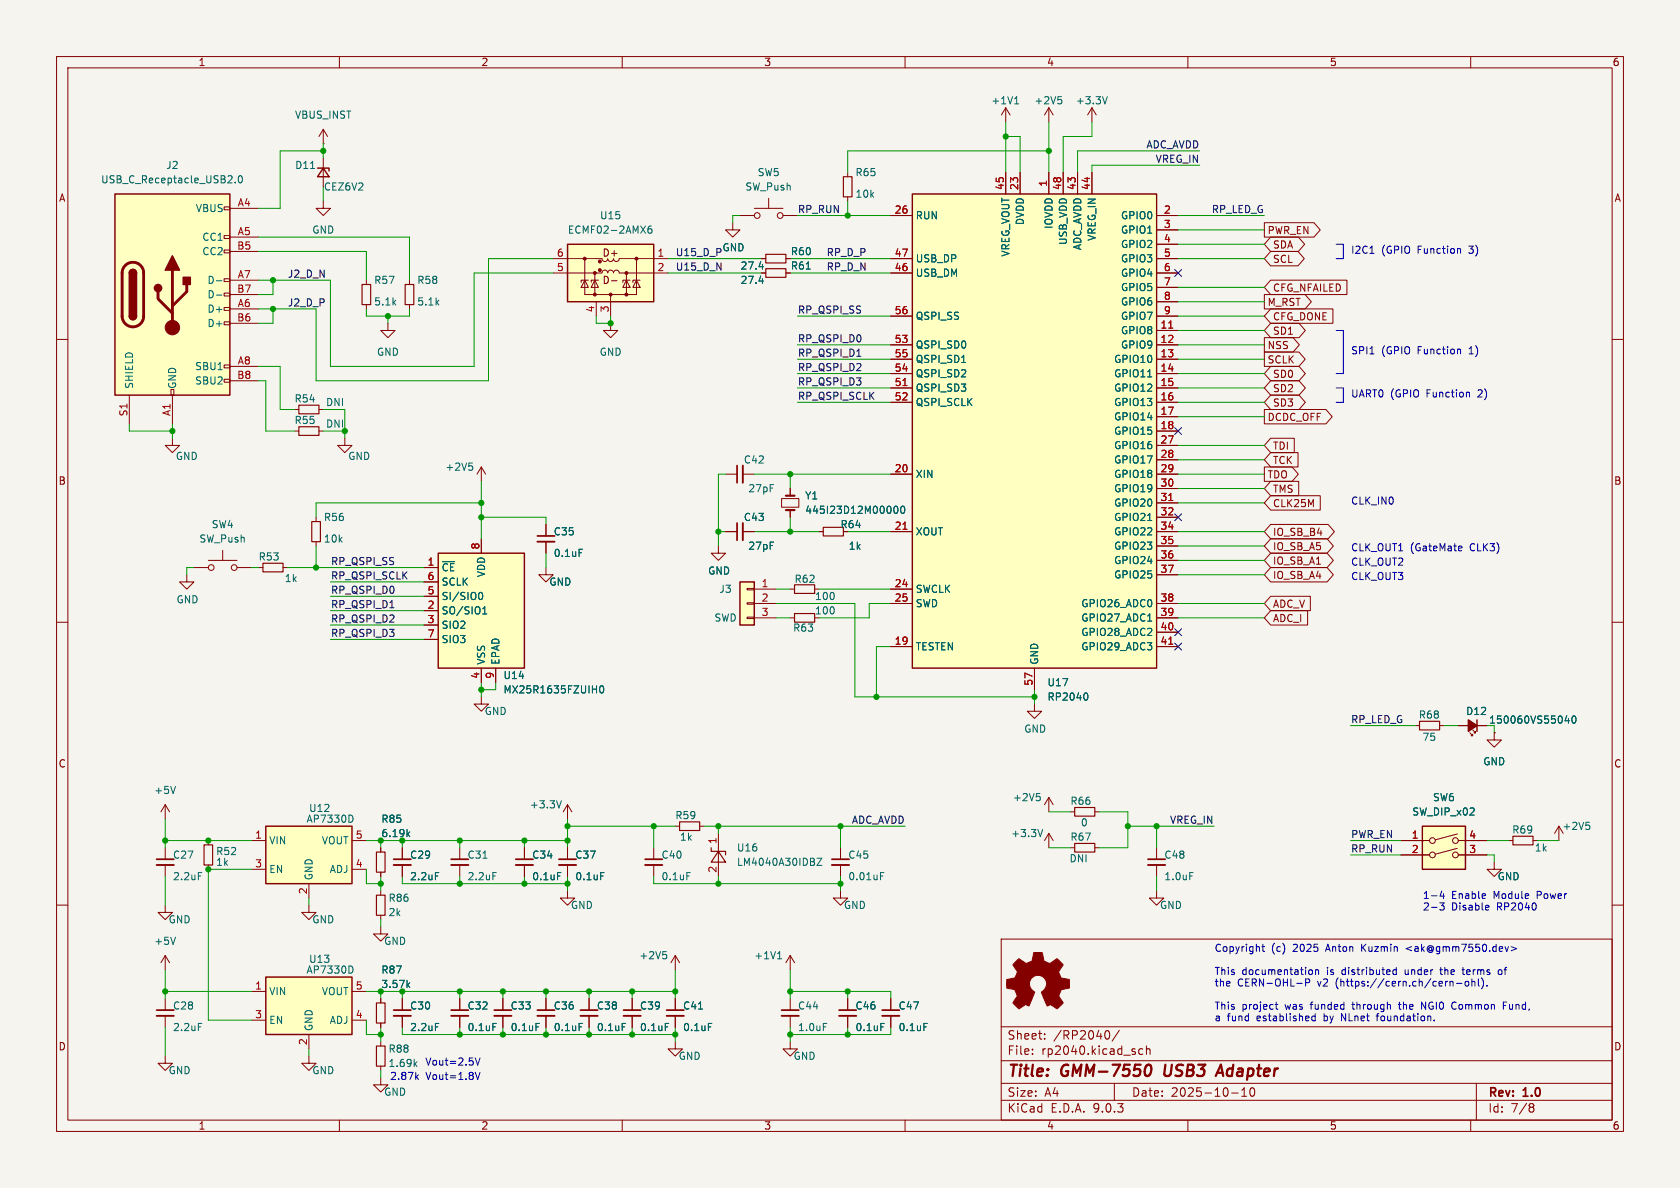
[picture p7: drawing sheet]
<svg xmlns="http://www.w3.org/2000/svg" width="297mm" height="210mm" viewBox="0 0 297 210" stroke-linecap="round" stroke-linejoin="round" font-family="sans-serif">
<defs><g id="words">
<g font-size="2.8" fill="#840000">
<text x="178" y="190.9">Title:</text>
<text x="187.7" y="190.9">GMM-7550</text>
<text x="206.6" y="190.9">USB3</text>
<text x="216.9" y="190.9">Adapter</text>
</g>
<g font-size="2.1" fill="#840000">
<text x="178" y="184">Sheet:</text>
<text x="186.2" y="184">/RP2040/</text>
<text x="178" y="186.7">File:</text>
<text x="184.1" y="186.7">rp2040.kicad_sch</text>
<text x="178" y="196.9">KiCad</text>
<text x="178" y="194.1">Size:</text>
<text x="184.7" y="194.1">A4</text>
<text x="185.7" y="196.9">E.D.A.</text>
<text x="193.3" y="196.9">9.0.3</text>
<text x="200" y="194.1">Date:</text>
<text x="207" y="194.1">2025-10-10</text>
<text x="263" y="194.3">Rev:</text>
<text x="263" y="196.9">Id:</text>
<text x="267.1" y="196.9">7/8</text>
<text x="269.4" y="194.3">1.0</text>
</g>
<g font-size="1.8" fill="#840000">
<text x="35" y="11.9">1</text>
<text x="85" y="11.9">2</text>
<text x="135" y="11.9">3</text>
<text x="185" y="11.9">4</text>
<text x="235" y="11.9">5</text>
<text x="285" y="11.9">6</text>
<text x="10.3" y="35.9">A</text>
<text x="285.3" y="35.9">A</text>
<text x="224" y="41.6">PWR_EN</text>
<text x="106.4" y="45.6">D+</text>
<text x="224.9" y="44.1">SDA</text>
<text x="224.9" y="46.7">SCL</text>
<text x="106.4" y="50.4">D-</text>
<text x="224.9" y="51.8">CFG_NFAILED</text>
<text x="224" y="54.3">M_RST</text>
<text x="224.9" y="56.8">CFG_DONE</text>
<text x="224.9" y="59.4">SD1</text>
<text x="224" y="64.5">SCLK</text>
<text x="224" y="61.9">NSS</text>
<text x="224.9" y="69.5">SD2</text>
<text x="224.9" y="67">SD0</text>
<text x="224" y="74.6">DCDC_OFF</text>
<text x="224.9" y="72.1">SD3</text>
<text x="224.9" y="82.2">TCK</text>
<text x="224.9" y="79.7">TDI</text>
<text x="10.3" y="85.9">B</text>
<text x="224" y="84.8">TDO</text>
<text x="224.9" y="89.9">CLK25M</text>
<text x="224.9" y="87.3">TMS</text>
<text x="285.3" y="85.9">B</text>
<text x="148.5" y="93.6">R64</text>
<text x="224.9" y="94.9">IO_SB_B4</text>
<text x="224.9" y="100">IO_SB_A1</text>
<text x="224.9" y="97.5">IO_SB_A5</text>
<text x="224.9" y="102.6">IO_SB_A4</text>
<text x="224.9" y="107.6">ADC_V</text>
<text x="224.9" y="110.2">ADC_I</text>
<text x="10.3" y="135.9">C</text>
<text x="285.3" y="135.9">C</text>
<text x="10.3" y="185.9">D</text>
<text x="285.3" y="185.9">D</text>
<text x="35" y="199.9">1</text>
<text x="85" y="199.9">2</text>
<text x="135" y="199.9">3</text>
<text x="185" y="199.9">4</text>
<text x="235" y="199.9">5</text>
<text x="285" y="199.9">6</text>
</g>
<g font-size="1.8" fill="#006464">
<text x="52.1" y="21.2">VBUS_INST</text>
<text x="175.2" y="18.6">+1V1</text>
<text x="182.8" y="18.6">+2V5</text>
<text x="190.1" y="18.6">+3.3V</text>
<text x="17.8" y="32.6">USB_C_Receptacle_USB2.0</text>
<text x="29.3" y="30.1">J2</text>
<text x="52.1" y="30.1">D11</text>
<text x="57.2" y="33.9">CEZ6V2</text>
<text x="131.7" y="33.9">SW_Push</text>
<text x="133.9" y="31.3">SW5</text>
<text x="151.1" y="35.2">10k</text>
<text x="151.1" y="31.3">R65</text>
<text x="34.5" y="37.7">VBUS</text>
<text x="55.1" y="41.5">GND</text>
<text x="100.3" y="41.5">ECMF02-2AMX6</text>
<text x="106" y="39">U15</text>
<text x="161.8" y="39">RUN</text>
<text x="181.2" y="39.9" transform="rotate(-90 181.2 39.9)">DVDD</text>
<text x="186.3" y="40.6" transform="rotate(-90 186.3 40.6)">IOVDD</text>
<text x="198.1" y="39">GPIO0</text>
<text x="198.1" y="41.5">GPIO1</text>
<text x="35.7" y="42.8">CC1</text>
<text x="35.7" y="45.3">CC2</text>
<text x="127.6" y="44.6">GND</text>
<text x="130.8" y="47.9">27.4</text>
<text x="139.7" y="45.3">R60</text>
<text x="139.7" y="47.9">R61</text>
<text x="161.8" y="46.6">USB_DP</text>
<text x="178.7" y="45.5" transform="rotate(-90 178.7 45.5)">VREG_VOUT</text>
<text x="188.8" y="43.4" transform="rotate(-90 188.8 43.4)">USB_VDD</text>
<text x="191.4" y="44.3" transform="rotate(-90 191.4 44.3)">ADC_AVDD</text>
<text x="193.9" y="42.7" transform="rotate(-90 193.9 42.7)">VREG_IN</text>
<text x="198.1" y="44">GPIO2</text>
<text x="198.1" y="46.6">GPIO3</text>
<text x="36.6" y="50.4">D-</text>
<text x="36.6" y="52.9">D-</text>
<text x="66" y="50.4">R57</text>
<text x="73.7" y="50.4">R58</text>
<text x="130.8" y="50.4">27.4</text>
<text x="161.8" y="49.1">USB_DM</text>
<text x="198.1" y="49.1">GPIO4</text>
<text x="198.1" y="51.7">GPIO5</text>
<text x="36.6" y="55.5">D+</text>
<text x="36.6" y="58">D+</text>
<text x="66" y="54.2">5.1k</text>
<text x="73.7" y="54.2">5.1k</text>
<text x="161.8" y="56.7">QSPI_SS</text>
<text x="198.1" y="54.2">GPIO6</text>
<text x="198.1" y="56.7">GPIO7</text>
<text x="198.1" y="59.3">GPIO8</text>
<text x="34.4" y="65.6">SBU1</text>
<text x="66.5" y="63.1">GND</text>
<text x="105.9" y="63.1">GND</text>
<text x="161.8" y="61.8">QSPI_SD0</text>
<text x="161.8" y="64.4">QSPI_SD1</text>
<text x="196.9" y="64.4">GPIO10</text>
<text x="198.1" y="61.8">GPIO9</text>
<text x="23.7" y="68.8" transform="rotate(-90 23.7 68.8)">SHIELD</text>
<text x="31.3" y="68.8" transform="rotate(-90 31.3 68.8)">GND</text>
<text x="34.4" y="68.2">SBU2</text>
<text x="52" y="71.3">R54</text>
<text x="57.5" y="72">DNI</text>
<text x="161.8" y="66.9">QSPI_SD2</text>
<text x="161.8" y="69.4">QSPI_SD3</text>
<text x="161.8" y="72">QSPI_SCLK</text>
<text x="196.9" y="66.9">GPIO11</text>
<text x="196.9" y="69.4">GPIO12</text>
<text x="196.9" y="72">GPIO13</text>
<text x="52" y="75.2">R55</text>
<text x="57.5" y="75.8">DNI</text>
<text x="196.9" y="74.5">GPIO14</text>
<text x="196.9" y="77.1">GPIO15</text>
<text x="31" y="81.5">GND</text>
<text x="61.5" y="81.5">GND</text>
<text x="78.6" y="83.4">+2V5</text>
<text x="131.4" y="82.1">C42</text>
<text x="196.9" y="79.6">GPIO16</text>
<text x="196.9" y="82.1">GPIO17</text>
<text x="132.2" y="87.2">27pF</text>
<text x="142.2" y="88.5">Y1</text>
<text x="161.8" y="84.7">XIN</text>
<text x="196.9" y="84.7">GPIO18</text>
<text x="196.9" y="87.2">GPIO19</text>
<text x="196.9" y="89.8">GPIO20</text>
<text x="37.3" y="93.6">SW4</text>
<text x="57.2" y="92.3">R56</text>
<text x="97.8" y="94.8">C35</text>
<text x="131.4" y="92.3">C43</text>
<text x="142.2" y="91">445I23D12M00000</text>
<text x="161.8" y="94.8">XOUT</text>
<text x="196.9" y="92.3">GPIO21</text>
<text x="196.9" y="94.8">GPIO22</text>
<text x="35.2" y="96.1">SW_Push</text>
<text x="45.6" y="99.3">R53</text>
<text x="57.2" y="96.1">10k</text>
<text x="78" y="101.2">~{CE}</text>
<text x="97.8" y="98.7">0.1uF</text>
<text x="125.1" y="101.8">GND</text>
<text x="132.2" y="97.4">27pF</text>
<text x="149.9" y="97.4">1k</text>
<text x="196.9" y="97.4">GPIO23</text>
<text x="196.9" y="99.9">GPIO24</text>
<text x="31.1" y="106.9">GND</text>
<text x="50.3" y="103.1">1k</text>
<text x="78" y="103.7">SCLK</text>
<text x="78" y="106.3">SI/SIO0</text>
<text x="86" y="102.1" transform="rotate(-90 86 102.1)">VDD</text>
<text x="97" y="103.7">GND</text>
<text x="127.1" y="105">J3</text>
<text x="140.4" y="103.2">R62</text>
<text x="144" y="106.3">100</text>
<text x="161.8" y="105">SWCLK</text>
<text x="161.8" y="107.5">SWD</text>
<text x="191.1" y="107.5">GPIO26_ADC0</text>
<text x="196.9" y="102.5">GPIO25</text>
<text x="78" y="108.8">SO/SIO1</text>
<text x="78" y="111.4">SIO2</text>
<text x="78" y="113.9">SIO3</text>
<text x="126.2" y="110.1">SWD</text>
<text x="140.1" y="111.9">R63</text>
<text x="144" y="108.8">100</text>
<text x="191.1" y="110.1">GPIO27_ADC1</text>
<text x="191.1" y="112.6">GPIO28_ADC2</text>
<text x="86" y="117.6" transform="rotate(-90 86 117.6)">VSS</text>
<text x="88.5" y="117.6" transform="rotate(-90 88.5 117.6)">EPAD</text>
<text x="161.8" y="115.2">TESTEN</text>
<text x="183.7" y="117.6" transform="rotate(-90 183.7 117.6)">GND</text>
<text x="191.1" y="115.2">GPIO29_ADC3</text>
<text x="88.9" y="120.2">U14</text>
<text x="88.9" y="122.8">MX25R1635FZUIH0</text>
<text x="185.1" y="121.5">U17</text>
<text x="185.1" y="124.1">RP2040</text>
<text x="85.6" y="126.6">GND</text>
<text x="181" y="129.7">GND</text>
<text x="250.7" y="127.2">R68</text>
<text x="251.4" y="131.2">75</text>
<text x="259.1" y="126.6">D12</text>
<text x="263.2" y="128.1">150060VS55040</text>
<text x="262.1" y="135.5">GND</text>
<text x="27.2" y="140.6">+5V</text>
<text x="54.5" y="143.7">U12</text>
<text x="93.6" y="143.1">+3.3V</text>
<text x="179" y="141.8">+2V5</text>
<text x="189.1" y="142.5">R66</text>
<text x="253.2" y="141.8">SW6</text>
<text x="47.5" y="149.5">VIN</text>
<text x="54.1" y="145.6">AP7330D</text>
<text x="56.8" y="149.5">VOUT</text>
<text x="67.3" y="145.6">R85</text>
<text x="67.3" y="148.2">6.19k</text>
<text x="119.3" y="145">R59</text>
<text x="120.1" y="148.8">1k</text>
<text x="178.7" y="148.2">+3.3V</text>
<text x="189.1" y="148.8">R67</text>
<text x="191" y="146.3">0</text>
<text x="249.6" y="144.4">SW_DIP_x02</text>
<text x="267.2" y="147.5">R69</text>
<text x="276.1" y="146.9">+2V5</text>
<text x="30.5" y="152">C27</text>
<text x="30.5" y="155.8">2.2uF</text>
<text x="38.1" y="151.4">R52</text>
<text x="38.1" y="153.3">1k</text>
<text x="47.5" y="154.5">EN</text>
<text x="55.5" y="155.7" transform="rotate(-90 55.5 155.7)">GND</text>
<text x="58.2" y="154.5">ADJ</text>
<text x="72.4" y="152">C29</text>
<text x="72.4" y="155.8">2.2uF</text>
<text x="82.6" y="152">C31</text>
<text x="82.6" y="155.8">2.2uF</text>
<text x="94" y="152">C34</text>
<text x="94" y="155.8">0.1uF</text>
<text x="101.6" y="152">C37</text>
<text x="101.6" y="155.8">0.1uF</text>
<text x="116.8" y="152">C40</text>
<text x="116.8" y="155.8">0.1uF</text>
<text x="130.2" y="150.7">U16</text>
<text x="130.2" y="153.3">LM4040A30IDBZ</text>
<text x="149.9" y="155.8">0.01uF</text>
<text x="149.9" y="152">C45</text>
<text x="189" y="152.6">DNI</text>
<text x="205.7" y="152">C48</text>
<text x="205.7" y="155.8">1.0uF</text>
<text x="264.7" y="155.8">GND</text>
<text x="271.2" y="150.7">1k</text>
<text x="68.6" y="159.6">R86</text>
<text x="100.8" y="160.9">GND</text>
<text x="149.1" y="160.9">GND</text>
<text x="205" y="160.9">GND</text>
<text x="27.2" y="167.2">+5V</text>
<text x="29.7" y="163.4">GND</text>
<text x="55.1" y="163.4">GND</text>
<text x="67.8" y="167.2">GND</text>
<text x="68.6" y="162.2">2k</text>
<text x="54.1" y="172.3">AP7330D</text>
<text x="54.5" y="170.4">U13</text>
<text x="67.3" y="172.3">R87</text>
<text x="112.9" y="169.8">+2V5</text>
<text x="133.2" y="169.8">+1V1</text>
<text x="30.5" y="178.7">C28</text>
<text x="47.5" y="176.1">VIN</text>
<text x="56.8" y="176.1">VOUT</text>
<text x="67.3" y="174.9">3.57k</text>
<text x="72.4" y="178.7">C30</text>
<text x="82.6" y="178.7">C32</text>
<text x="90.2" y="178.7">C33</text>
<text x="97.8" y="178.7">C36</text>
<text x="105.4" y="178.7">C38</text>
<text x="113" y="178.7">C39</text>
<text x="120.7" y="178.7">C41</text>
<text x="141" y="178.7">C44</text>
<text x="151.1" y="178.7">C46</text>
<text x="158.8" y="178.7">C47</text>
<text x="30.5" y="182.5">2.2uF</text>
<text x="47.5" y="181.2">EN</text>
<text x="55.5" y="182.4" transform="rotate(-90 55.5 182.4)">GND</text>
<text x="58.2" y="181.2">ADJ</text>
<text x="72.4" y="182.5">2.2uF</text>
<text x="82.6" y="182.5">0.1uF</text>
<text x="90.2" y="182.5">0.1uF</text>
<text x="97.8" y="182.5">0.1uF</text>
<text x="105.4" y="182.5">0.1uF</text>
<text x="113" y="182.5">0.1uF</text>
<text x="120.7" y="182.5">0.1uF</text>
<text x="141" y="182.5">1.0uF</text>
<text x="151.1" y="182.5">0.1uF</text>
<text x="158.8" y="182.5">0.1uF</text>
<text x="29.7" y="190.1">GND</text>
<text x="55.1" y="190.1">GND</text>
<text x="68.6" y="186.3">R88</text>
<text x="68.6" y="188.8">1.69k</text>
<text x="119.9" y="187.6">GND</text>
<text x="140.2" y="187.6">GND</text>
<text x="67.8" y="193.9">GND</text>
</g>
<g font-size="1.8" fill="#0f0f0f">
<text x="202.6" y="26.3">ADC_AVDD</text>
<text x="204.2" y="28.9">VREG_IN</text>
<text x="141" y="37.8">RP_RUN</text>
<text x="214.1" y="37.8">RP_LED_G</text>
<text x="119.4" y="47.9">U15_D_N</text>
<text x="119.4" y="45.4">U15_D_P</text>
<text x="146" y="47.9">RP_D_N</text>
<text x="146" y="45.4">RP_D_P</text>
<text x="50.8" y="49.2">J2_D_N</text>
<text x="50.8" y="54.3">J2_D_P</text>
<text x="141" y="55.5">RP_QSPI_SS</text>
<text x="141" y="65.7">RP_QSPI_D2</text>
<text x="141" y="63.2">RP_QSPI_D1</text>
<text x="141" y="60.6">RP_QSPI_D0</text>
<text x="141" y="70.8">RP_QSPI_SCLK</text>
<text x="141" y="68.2">RP_QSPI_D3</text>
<text x="58.4" y="100">RP_QSPI_SS</text>
<text x="58.4" y="102.5">RP_QSPI_SCLK</text>
<text x="58.4" y="105.1">RP_QSPI_D0</text>
<text x="58.4" y="107.6">RP_QSPI_D1</text>
<text x="58.4" y="112.7">RP_QSPI_D3</text>
<text x="58.4" y="110.1">RP_QSPI_D2</text>
<text x="238.8" y="127.9">RP_LED_G</text>
<text x="150.5" y="145.7">ADC_AVDD</text>
<text x="206.7" y="145.7">VREG_IN</text>
<text x="238.8" y="148.2">PWR_EN</text>
<text x="238.8" y="150.8">RP_RUN</text>
</g>
<g font-size="1.8" fill="#a90000">
<text x="177.5" y="33.7" transform="rotate(-90 177.5 33.7)">45</text>
<text x="180.1" y="33.7" transform="rotate(-90 180.1 33.7)">23</text>
<text x="185.2" y="33.1" transform="rotate(-90 185.2 33.1)">1</text>
<text x="187.7" y="33.7" transform="rotate(-90 187.7 33.7)">48</text>
<text x="190.2" y="33.7" transform="rotate(-90 190.2 33.7)">43</text>
<text x="192.8" y="33.7" transform="rotate(-90 192.8 33.7)">44</text>
<text x="41.9" y="36.6">A4</text>
<text x="41.9" y="41.7">A5</text>
<text x="158.1" y="37.8">26</text>
<text x="205.7" y="37.8">2</text>
<text x="205.7" y="40.4">3</text>
<text x="41.8" y="44.2">B5</text>
<text x="98.4" y="45.5">6</text>
<text x="116.1" y="45.5">1</text>
<text x="158.1" y="45.5">47</text>
<text x="205.7" y="42.9">4</text>
<text x="205.7" y="45.5">5</text>
<text x="41.8" y="51.8">B7</text>
<text x="41.9" y="49.3">A7</text>
<text x="98.4" y="48">5</text>
<text x="116.1" y="48">2</text>
<text x="158.1" y="48">46</text>
<text x="205.7" y="48">6</text>
<text x="205.7" y="50.5">7</text>
<text x="205.7" y="53.1">8</text>
<text x="41.8" y="56.9">B6</text>
<text x="41.9" y="54.4">A6</text>
<text x="105.2" y="55.3" transform="rotate(-90 105.2 55.3)">4</text>
<text x="107.7" y="55.3" transform="rotate(-90 107.7 55.3)">3</text>
<text x="158.1" y="55.6">56</text>
<text x="205.1" y="58.2">11</text>
<text x="205.7" y="55.6">9</text>
<text x="41.9" y="64.5">A8</text>
<text x="158.1" y="60.7">53</text>
<text x="158.1" y="63.2">55</text>
<text x="158.1" y="65.8">54</text>
<text x="205.1" y="60.7">12</text>
<text x="205.1" y="63.2">13</text>
<text x="205.1" y="65.8">14</text>
<text x="41.8" y="67.1">B8</text>
<text x="158.1" y="68.3">51</text>
<text x="158.1" y="70.9">52</text>
<text x="205.1" y="68.3">15</text>
<text x="205.1" y="70.9">16</text>
<text x="22.6" y="73.7" transform="rotate(-90 22.6 73.7)">S1</text>
<text x="30.2" y="73.6" transform="rotate(-90 30.2 73.6)">A1</text>
<text x="205.1" y="73.4">17</text>
<text x="205.1" y="75.9">18</text>
<text x="158.1" y="83.6">20</text>
<text x="205.1" y="78.5">27</text>
<text x="205.1" y="81">28</text>
<text x="205.1" y="83.6">29</text>
<text x="205.1" y="86.1">30</text>
<text x="205.1" y="88.6">31</text>
<text x="158.1" y="93.7">21</text>
<text x="205.1" y="91.2">32</text>
<text x="205.1" y="93.7">34</text>
<text x="75.5" y="100.1">1</text>
<text x="84.8" y="97.2" transform="rotate(-90 84.8 97.2)">8</text>
<text x="205.1" y="96.3">35</text>
<text x="205.1" y="98.8">36</text>
<text x="205.1" y="101.3">37</text>
<text x="75.5" y="102.6">6</text>
<text x="75.5" y="105.2">5</text>
<text x="75.5" y="107.7">2</text>
<text x="134.5" y="103.9">1</text>
<text x="134.5" y="106.4">2</text>
<text x="158.1" y="103.9">24</text>
<text x="158.1" y="106.4">25</text>
<text x="205.1" y="106.4">38</text>
<text x="75.5" y="110.2">3</text>
<text x="75.5" y="112.8">7</text>
<text x="134.5" y="109">3</text>
<text x="205.1" y="109">39</text>
<text x="205.1" y="111.5">40</text>
<text x="158.1" y="114">19</text>
<text x="205.1" y="114">41</text>
<text x="84.8" y="120.1" transform="rotate(-90 84.8 120.1)">4</text>
<text x="87.4" y="120.1" transform="rotate(-90 87.4 120.1)">9</text>
<text x="182.6" y="121.3" transform="rotate(-90 182.6 121.3)">57</text>
<text x="45" y="148.3">1</text>
<text x="62.8" y="148.3">5</text>
<text x="126.7" y="149.3" transform="rotate(-90 126.7 149.3)">1</text>
<text x="249.5" y="148.3">1</text>
<text x="259.6" y="148.3">4</text>
<text x="45" y="153.4">3</text>
<text x="62.8" y="153.4">4</text>
<text x="126.7" y="154.4" transform="rotate(-90 126.7 154.4)">2</text>
<text x="249.5" y="150.9">2</text>
<text x="259.6" y="150.9">3</text>
<text x="54.4" y="158.2" transform="rotate(-90 54.4 158.2)">2</text>
<text x="45" y="175">1</text>
<text x="62.8" y="175">5</text>
<text x="45" y="180.1">3</text>
<text x="54.4" y="184.9" transform="rotate(-90 54.4 184.9)">2</text>
<text x="62.8" y="180.1">4</text>
</g>
<g font-size="1.8" fill="#0000c2">
<text x="238.8" y="45.1">I2C1</text>
<text x="244.2" y="45.1">(GPIO</text>
<text x="250.7" y="45.1">Function</text>
<text x="260" y="45.1">3)</text>
<text x="238.8" y="62.8">SPI1</text>
<text x="244.2" y="62.8">(GPIO</text>
<text x="250.7" y="62.8">Function</text>
<text x="260" y="62.8">1)</text>
<text x="238.8" y="70.5">UART0</text>
<text x="245.8" y="70.5">(GPIO</text>
<text x="252.3" y="70.5">Function</text>
<text x="261.6" y="70.5">2)</text>
<text x="238.8" y="89.3">CLK_IN0</text>
<text x="238.8" y="97.5">CLK_OUT1</text>
<text x="238.8" y="100.1">CLK_OUT2</text>
<text x="249.3" y="97.5">(GateMate</text>
<text x="260" y="97.5">CLK3)</text>
<text x="238.8" y="102.6">CLK_OUT3</text>
<text x="251.5" y="159">1-4</text>
<text x="251.5" y="161">2-3</text>
<text x="256.6" y="159">Enable</text>
<text x="256.6" y="161">Disable</text>
<text x="264.1" y="159">Module</text>
<text x="264.7" y="161">RP2040</text>
<text x="272" y="159">Power</text>
<text x="214.6" y="168.5">Copyright</text>
<text x="214.6" y="172.6">This</text>
<text x="219.6" y="172.6">documentation</text>
<text x="224.8" y="168.5">(c)</text>
<text x="228.7" y="168.5">2025</text>
<text x="234.7" y="172.6">is</text>
<text x="234.7" y="168.5">Anton</text>
<text x="237.5" y="172.6">distributed</text>
<text x="241.1" y="168.5">Kuzmin</text>
<text x="248.8" y="172.6">under</text>
<text x="249.2" y="168.5">&lt;ak@gmm7550.dev&gt;</text>
<text x="255.3" y="172.6">the</text>
<text x="259.5" y="172.6">terms</text>
<text x="265.9" y="172.6">of</text>
<text x="214.6" y="174.6">the</text>
<text x="214.6" y="178.7">This</text>
<text x="218.8" y="174.6">CERN-OHL-P</text>
<text x="219.6" y="178.7">project</text>
<text x="227.3" y="178.7">was</text>
<text x="232" y="178.7">funded</text>
<text x="233.1" y="174.6">v2</text>
<text x="236.4" y="174.6">(https://cern.ch/cern-ohl).</text>
<text x="239.6" y="178.7">through</text>
<text x="248" y="178.7">the</text>
<text x="252.1" y="178.7">NGI0</text>
<text x="257.7" y="178.7">Common</text>
<text x="267" y="178.7">Fund,</text>
<text x="214.6" y="180.7">a</text>
<text x="216.9" y="180.7">fund</text>
<text x="222.3" y="180.7">established</text>
<text x="234.3" y="180.7">by</text>
<text x="237.6" y="180.7">NLnet</text>
<text x="244.1" y="180.7">foundation.</text>
<text x="68.9" y="191.1">2.87k</text>
<text x="75.1" y="188.6">Vout=2.5V</text>
<text x="75.3" y="191.1">Vout=1.8V</text>
</g>
</g></defs>
<path d="M0 0h297v210h-297z" fill="#f5f4ef" stroke="#f5f4ef" stroke-width=".18"/>
<g fill="none" stroke="#840000" stroke-width=".18">
<path d="M10 10h277v190h-277zM12 12h273v186h-273zM60 10v2M110 10v2M160 10v2M210 10v2M260 10v2M130.8 38.1h2.5M133.3 36.8h5.1M135.9 35.1v1.7M138.4 38.1h2.6M149.9 30.5v.7"/>
<path d="M149.9 34.8v.8M134.6 45.7h.8M134.6 48.3h.8M138.9 45.7h.8M138.9 48.3h.8M10 60h2M285 60h2M138.2 88.1h3v1.6h-3zM139.7 86.4v1.2M139.7 90.2v1.2M144.8 94h.7M10 110h2"/>
<path d="M139.7 109.2h.8M139.7 104.1h.8M144 104.1h.8M285 110h2M67.3 149.9v.7M67.3 154.2v.7M71.1 149.9v2M71.1 152.9v2M81.3 149.9v2M81.3 152.9v2M100.3 157.5v1.3h1.3l-1.3 1.2-1.2-1.2h1.2M100.3 142.2v2.6"/>
<path d="M100.3 149.9v2M100.3 152.9v2M100.3 142.2l-.7 1.3M100.3 142.2l.8 1.3M10 160h2M71.1 176.5v2.1M71.1 179.6v2M81.3 176.5v2.1M81.3 179.6v2M177 166h108v32h-108zM285 160h2M60 198v2"/>
<path d="M67.3 190.5v1.3h1.3l-1.3 1.2-1.3-1.2h1.3M67.3 184.2v.7M67.3 188.5v.7M110 198v2M160 198v2M177 194.5h108M177 191.5h108M177 187.5h108M177 181.5h108M182.5 186.3v.1M182.5 185.5v.1M184.7 183.6v.1"/>
<path d="M184.7 182.8v.1M195.7 182.2a.81 .81 0 0 1 .6 .6 .81 .81 0 0 1-.3 .8l-.3 .1M197 191.5v3M197.9 182.1l-1.3 2M202 185.5l-.4-.1-.3 .3v.4l.2 .2h.5M202.7 185.5l.2-.1 .3 .1 .1 .9M202.7 184.9v1.5M210 198v2M217.7 193.2h1.2M219.5 193.8h.9M219.5 192.7l.5-.4v1.5M221.1 192.4a.81 .81 0 0 0 .4 1.4l.2-.1 .1-.5-.1-.8"/>
<path d="M260 198v2M261 191.5v6.5M270.6 195.1l.4 .1 .2 .2-.3 .3M270.6 195.7h.3M270.9 195.7l.2 .2 .1 .4-.2 .2-.4 .1"/>
<circle cx="133.9" cy="38.1" r=".51"/>
<circle cx="137.9" cy="38.1" r=".51"/>
</g>
<path d="M202.6 188.6l.1-.2a.46 .46 0 0 1 .5-.2 .46 .46 0 0 1 .3 .4 1.15 1.15 0 0 1-.8 1.6l-.1-.1M206 188.2l-.2 1.6 .4 .4M214.9 190.2l.9-2 .5 2M215.2 189.6h.9" fill="none" stroke="#840000" stroke-width=".4"/>
<path d="M69.6 151.9h3M79.8 151.9h3M98.8 151.9h3.1M69.6 178.6h3M79.8 178.6h3" fill="none" stroke="#840000" stroke-width=".3"/>
<path d="M69.6 152.9h3M79.8 152.9h3M98.8 152.9h3.1M69.6 179.6h3M79.8 179.6h3" fill="none" stroke="#840000" stroke-width=".33"/>
<g fill="none" stroke="#006464" stroke-width=".18">
<path d="M134.2 47.1h.8M134.2 49.7h.8M142.5 47.6h.8M158.1 89.6l.2-.1a.68 .68 0 0 1 .5 .6 .68 .68 0 0 1-.5 .6l-.2-.1-.1-.3zM159.3 89.6l.2-.1a.68 .68 0 0 1 .5 .6 .68 .68 0 0 1-.5 .6l-.2-.1-.1-.3zM72.1 147.4l.3 .5M72.4 147.1l-.4 .4M77 154.2h.6M85.4 151.7h.7M87.1 154.2h.6M99.2 141.5l-.4 1.3M106.2 154.2h.6"/>
<path d="M73.3 188.1l.4 .4M73.7 187.7l-.5 .5M77 180.9h.6M87.1 180.9h.6"/>
</g>
<path d="M149.1 31.2h1.5v3.6h-1.5zM135.4 45h3.5v1.5h-3.5zM135.4 47.5h3.5v1.5h-3.5zM145.5 93.2h3.6v1.5h-3.6zM140.5 108.5h3.5v1.5h-3.5zM140.5 103.4h3.5v1.5h-3.5zM66.5 150.6h1.6v3.6h-1.6zM66.5 184.9h1.6v3.6h-1.6z" fill="none" stroke="#840000" stroke-width=".2"/>
<path d="M138.9 90.2h1.6M138.9 87.6h1.6" fill="none" stroke="#840000" stroke-width=".38"/>
<path d="M161.3 34.3h43.2v83.8h-43.2z" fill="#ffffc2"/>
<path d="M161.3 34.3h43.2v83.8h-43.2z" fill="none" stroke="#840000" stroke-width=".25"/>
<g fill="none" stroke="#840000" stroke-width=".18">
<path d="M157.5 38.1h3.8M177.8 30.5v3.8M180.3 30.5v3.8M185.4 30.5v3.8M188 30.5v3.8M190.5 30.5v3.8M193 30.5v3.8M204.5 38.1h3.8M157.5 45.7h3.8M157.5 48.3h3.8M157.5 55.9h3.8M204.5 45.7h3.8"/>
<path d="M204.5 48.3h3.8M204.5 55.9h3.8M204.5 40.6h3.8M204.5 43.2h3.8M204.5 50.8h3.8M204.5 53.3h3.8M204.5 58.4h3.8M157.5 61h3.8M157.5 63.5h3.8M157.5 66h3.8M157.5 68.6h3.8M157.5 71.1h3.8"/>
<path d="M204.5 61h3.8M204.5 63.5h3.8M204.5 66h3.8M204.5 68.6h3.8M204.5 71.1h3.8M204.5 73.7h3.8M204.5 76.2h3.8M204.5 78.7h3.8M157.5 83.8h3.8M157.5 94h3.8M204.5 83.8h3.8M204.5 94h3.8"/>
<path d="M204.5 81.3h3.8M204.5 86.4h3.8M204.5 88.9h3.8M204.5 91.4h3.8M204.5 96.5h3.8M204.5 99.1h3.8M157.5 104.1h3.8M157.5 106.7h3.8M157.5 114.3h3.8M182.9 118.1v3.8M204.5 106.7h3.8M204.5 114.3h3.8"/>
<path d="M204.5 101.6h3.8M204.5 109.2h3.8M204.5 111.8h3.8M29.2 142.2v2.6M29.2 142.2l-.8 1.3M29.2 142.2l.8 1.3M148.6 157.5v1.3h1.3l-1.3 1.2-1.3-1.2h1.3M148.6 149.9v2M148.6 152.9v2M29.2 176.5v2.1M29.2 179.6v2M54.6 160v1.3h1.3l-1.3 1.3-1.3-1.3h1.3"/>
<path d="M139.7 176.5v2.1M139.7 179.6v2M139.7 184.2v1.2h1.3l-1.3 1.3-1.3-1.3h1.3"/>
</g>
<path d="M170 64.1h.7M202.9 66.6h.7M202.9 92h.7M202.9 109.8h.7M31 139l-.4 1.3M192 122.5a.79 .79 0 0 1 0 1.3M155.7 154.9h.4M155.7 154.2h.6M35.1 180.9h.6M145.6 180.9h.6" fill="none" stroke="#006464" stroke-width=".18"/>
<path d="M206.6 58h.7M159.6 68.2h.8M159.6 93.6h.8M206.6 88.5h.7M206.6 113.9h.7" fill="none" stroke="#a90000" stroke-width=".18"/>
<path d="M147.1 151.9h3M27.7 178.6h3M138.2 178.6h3" fill="none" stroke="#840000" stroke-width=".3"/>
<path d="M147.1 152.9h3M27.7 179.6h3M138.2 179.6h3" fill="none" stroke="#840000" stroke-width=".33"/>
<path d="M47 146.1h15.2v10.1h-15.2z" fill="#ffffc2"/>
<path d="M47 146.1h15.2v10.1h-15.2z" fill="none" stroke="#840000" stroke-width=".25"/>
<path d="M177.8 19.1l-.8 1.2M177.8 19.1l.8 1.2M177.8 19.1v2.5M44.4 148.6h2.6M44.4 153.7h2.6M54.6 156.2v2.6M62.2 148.6h2.6M62.2 153.7h2.6M92.7 149.9v2M92.7 152.9v2M29.2 186.7v1.3h1.3l-1.3 1.2-1.3-1.2h1.3" fill="none" stroke="#840000" stroke-width=".18"/>
<path d="M179.4 18.4h.7M179.5 17.4l.2-.3v1.3M62.2 144.2l.2 .4-.2 .7M98.6 154.2h.6" fill="none" stroke="#006464" stroke-width=".18"/>
<path d="M91.2 151.9h3" fill="none" stroke="#840000" stroke-width=".3"/>
<path d="M91.2 152.9h3" fill="none" stroke="#840000" stroke-width=".33"/>
<path d="M47 172.7h15.2v10.2h-15.2z" fill="#ffffc2"/>
<path d="M47 172.7h15.2v10.2h-15.2z" fill="none" stroke="#840000" stroke-width=".25"/>
<g fill="none" stroke="#840000" stroke-width=".18">
<path d="M185.4 19.1l-.7 1.2M185.4 19.1l.8 1.2M185.4 19.1v2.5M193 19.1l-.7 1.2M193 19.1l.8 1.2M193 19.1v2.5M129.5 39.4v1.2h1.3l-1.3 1.3-1.2-1.3h1.2M64.8 49.5v.8M64.8 53.8v.8M68.6 57.2v1.2h1.2l-1.2 1.3-1.3-1.3h1.3M72.4 49.5v.8M72.4 53.8v.8"/>
<path d="M85.1 82.6l-.8 1.2M85.1 82.6l.8 1.2M85.1 82.6v2.5M96.5 92.7v2M96.5 95.8v2M128.3 83.8h2M128.3 94h2M131.3 83.8h2M131.3 94h2M96.5 100.3v1.3h1.3l-1.3 1.3-1.3-1.3h1.3M67.3 157.5v.7M44.4 175.3h2.6"/>
<path d="M62.2 175.3h2.6M67.3 163.8v1.3h1.3l-1.3 1.3-1.3-1.3h1.3M67.3 161.8v.8M67.3 176.5v.8M44.4 180.3h2.6M54.6 186.7v1.3h1.3l-1.3 1.2-1.3-1.2h1.3M54.6 182.9v2.5M62.2 180.3h2.6M67.3 180.8v.8"/>
</g>
<path d="M187.1 17.1h.6M187.5 17.6l.2 .2v.3l-.2 .3M195.8 17.1l-.5 1.3M82.9 81.9h.6M83.3 82.3l.3 .3v.3l-.3 .2M102.4 97.1h.6M62.2 170.8l.2 .5-.2 .7M72.1 174.1l.3 .5M72.4 173.7l-.4 .5" fill="none" stroke="#006464" stroke-width=".18"/>
<path d="M64 50.3h1.5v3.5h-1.5zM71.6 50.3h1.6v3.5h-1.6zM66.5 158.2h1.6v3.6h-1.6zM66.5 177.3h1.6v3.5h-1.6z" fill="none" stroke="#840000" stroke-width=".2"/>
<path d="M95 94.7h3M130.3 82.3v3M130.3 92.5v3" fill="none" stroke="#840000" stroke-width=".3"/>
<path d="M95 95.8h3M131.3 82.3v3M131.3 92.5v3" fill="none" stroke="#840000" stroke-width=".33"/>
<path d="M77.5 97.8h15.2v20.3h-15.2z" fill="#ffffc2"/>
<path d="M77.5 97.8h15.2v20.3h-15.2z" fill="none" stroke="#840000" stroke-width=".25"/>
<g fill="none" stroke="#840000" stroke-width=".18">
<path d="M61 77.5v1.2h1.2l-1.2 1.3-1.3-1.3h1.3M55.9 91.4v.8M55.9 95.8v.7M85.1 95.3v2.5M74.9 100.3h2.6M74.9 102.9h2.6M74.9 105.4h2.6M74.9 108h2.6M74.9 110.5h2.6M74.9 113h2.6M85.1 118.1v2.6M87.6 118.1v2.6"/>
<path d="M85.1 123.2v1.3h1.3l-1.3 1.2-1.3-1.2h1.3"/>
</g>
<path d="M84.7 105l.2-.3a.68 .68 0 0 1 .5 .7 .68 .68 0 0 1-.5 .6l-.2-.3M85.3 108.5h.8M85.3 107.6l.4-.3v1.2M106.2 121.3l.1-.1a.68 .68 0 0 1 .4 .7 .68 .68 0 0 1-.4 .6 .84 .84 0 0 1-.1-1.2z" fill="none" stroke="#006464" stroke-width=".18"/>
<path d="M55.1 92.2h1.5v3.6h-1.5z" fill="none" stroke="#840000" stroke-width=".2"/>
<path d="M20.3 34.3h20.3v35.6h-20.3z" fill="#ffffc2"/>
<g fill="none" stroke="#840000" stroke-width=".18">
<path d="M39.6 36.6h1v.5h-1zM40.6 36.8h5.1M57.1 35.6v1.2h1.3l-1.3 1.3-1.2-1.3h1.2M57.1 25.4h.1M57.1 22.9v2.5M57.1 27.9v5.1M57.1 22.9l-.7 1.2M57.1 22.9l.8 1.2M39.6 41.7h1v.5h-1zM39.6 44.2h1v.5h-1zM39.6 49.3h1v.5h-1zM39.6 51.8h1v.5h-1z"/>
<path d="M39.6 54.4h1v.5h-1zM39.6 56.9h1v.5h-1zM40.6 41.9h5.1M40.6 44.5h5.1M40.6 49.5h5.1M40.6 52.1h5.1M40.6 54.6h5.1M40.6 57.2h5.1M22.9 69.9v5M30.2 68.8h.5v1.1h-.5zM30.5 69.9v5M39.6 64.5h1v.5h-1z"/>
<path d="M39.6 67.1h1v.5h-1zM40.6 64.8h5.1M40.6 67.3h5.1M52.1 76.2h.7M52.1 72.4h.7M56.4 76.2h.7M56.4 72.4h.7M45.7 100.3h.8M50 100.3h.8M250.2 128.3h.8M254.5 128.3h.8M257.8 128.3h5.1"/>
<path d="M259.8 129.5l.5 .5h-.2h.2v-.2M260.3 129l.6 .5h-.3h.3v-.2M264.2 129.5v1.3h1.2l-1.2 1.3-1.3-1.3h1.3M264.2 129.5h.1M264.2 152.4v1.3h1.2l-1.2 1.2-1.3-1.2h1.3M266.7 148.6h.8M271 148.6h.8M274.8 147.3l.8-1.2v2.5M88.9 176.5v2.1M88.9 179.6v2M96.5 176.5v2.1M96.5 179.6v2"/>
<path d="M119.4 184.2v1.2h1.2l-1.2 1.3-1.3-1.3h1.3"/>
</g>
<path d="M20.3 34.3h20.3v35.6h-20.3zM56.1 29.7h2.1v.5M57.1 29.7l1.1 1.5h-2.1zM22.9 48.3a.64 .64 0 0 1 .6-.7 .64 .64 0 0 1 .6 .7M22.9 55.9a.64 .64 0 0 0 .6 .6 .64 .64 0 0 0 .6-.6M261.1 127.3v2" fill="none" stroke="#840000" stroke-width=".25"/>
<path d="M22.1 46.9a1.9 1.9 0 0 1 2.1-.4 1.9 1.9 0 0 1 1.2 1.8v7.6a1.91 1.91 0 0 1-1.9 1.9 1.91 1.91 0 0 1-1.9-1.9v-7.8l.2-.6zM27.9 51.6v1.2l2.6 2.6M30.5 47.8v10.1M33 50.3v1.3l-2.5 2.5" fill="none" stroke="#840000" stroke-width=".51"/>
<g fill="#840000" stroke="#840000" stroke-width=".25">
<path d="M22.9 48.3h1.2v7.6h-1.2z"/>
<path d="M23 47.8a.64 .64 0 0 1 .7-.1 .64 .64 0 0 1 .4 .6h-1.2z"/>
<path d="M22.9 55.9h1.2a.64 .64 0 0 1-.6 .6 .64 .64 0 0 1-.6-.6z"/>
<path d="M30.5 45.2l1.2 2.6h-2.5z"/>
<path d="M32.4 49h1.3v1.3h-1.3z"/>
<path d="M259.6 127.3l1.5 1-1.5 1z"/>
<circle cx="27.9" cy="50.9" r=".63"/>
</g>
<circle cx="30.5" cy="57.9" r="1.27" fill="#840000" stroke="#840000" stroke-width=".18"/>
<path d="M41.6 32.2v.1M42.3 31.1h.1a.68 .68 0 0 1 .5 .6 .68 .68 0 0 1-.5 .6 .84 .84 0 0 1-.1-1.2zM54.9 29.8h.7M38.3 49.6h.9M38.3 52.2h.9M277 126.5l-.3 .9h.8M277.3 127v.8M278 126.7l.2-.1a.68 .68 0 0 1 .4 .6 .68 .68 0 0 1-.4 .6l-.2-.1-.1-.4zM280.4 145.4h.6M280.8 145.8l.3 .3v.3l-.3 .2M94.8 180.9h.6M102.4 180.9h.6" fill="none" stroke="#006464" stroke-width=".18"/>
<path d="M52.8 75.4h3.6v1.6h-3.6zM52.8 71.6h3.6v1.6h-3.6zM46.5 99.6h3.5v1.5h-3.5zM251 127.5h3.5v1.5h-3.5zM267.5 147.8h3.5v1.6h-3.5z" fill="none" stroke="#840000" stroke-width=".2"/>
<path d="M87.4 178.6h3M95 178.6h3" fill="none" stroke="#840000" stroke-width=".3"/>
<path d="M87.4 179.6h3M95 179.6h3" fill="none" stroke="#840000" stroke-width=".33"/>
<path d="M251.5 146.1h7.6v7.6h-7.6z" fill="#ffffc2"/>
<g fill="none" stroke="#840000" stroke-width=".18">
<path d="M30.5 77.5v1.2h1.2l-1.2 1.3-1.3-1.3h1.3M36.8 99.1h5.1M39.4 97.3v1.8M33 101.6v1.3h1.3l-1.3 1.2-1.3-1.2h1.3M34.3 100.3h2.5M41.9 100.3h2.5M247.6 148.6h5.1M247.6 151.1h5.1M257.6 147.4l-3.9 1.1M257.6 150l-3.9 1M257.8 148.6h5.1M257.8 151.1h5.1"/>
<circle cx="37.3" cy="100.3" r=".51"/>
<circle cx="41.4" cy="100.3" r=".51"/>
<circle cx="253.2" cy="148.6" r=".51"/>
<circle cx="253.2" cy="151.1" r=".51"/>
<circle cx="257.3" cy="148.6" r=".51"/>
<circle cx="257.3" cy="151.1" r=".51"/>
</g>
<path d="M251.5 146.1h7.6v7.6h-7.6z" fill="none" stroke="#840000" stroke-width=".25"/>
<path d="M130.8 102.9h2.5v7.6h-2.5z" fill="#ffffc2"/>
<path d="M130.8 102.9h2.5v7.6h-2.5z" fill="none" stroke="#840000" stroke-width=".25"/>
<path d="M107.9 57.2v1.2h1.3l-1.3 1.3-1.2-1.3h1.2M127 96.5v1.3h1.3l-1.3 1.3-1.3-1.3h1.3M132.1 104h1.2v.3h-1.2zM132.1 106.6h1.2v.2h-1.2zM132.1 109.1h1.2v.2h-1.2zM133.3 104.1h3.9M133.3 106.7h3.9M133.3 109.2h3.9" fill="none" stroke="#840000" stroke-width=".18"/>
<path d="M100.3 43.2h15.3v10.1h-15.3z" fill="#ffffc2"/>
<path d="M100.3 43.2h15.3v10.1h-15.3z" fill="none" stroke="#840000" stroke-width=".25"/>
<g fill="none" stroke="#840000" stroke-width=".18">
<path d="M157.5 38.1h3.8M177.8 30.5v3.8M180.3 30.5v3.8M185.4 30.5v3.8M188 30.5v3.8M190.5 30.5v3.8M193 30.5v3.8M204.5 38.1h3.8M223.5 39.4h8.8l1.1 1.2-1.1 1.3h-8.8zM97.8 45.7h8.6M97.8 48.3h8.6M103.4 49.5l.6 1.3h-1.3z"/>
<path d="M103.4 45.7v6.4h9.1v-6.4M104 49.5h-1.3v.4M105.2 49.5l.6 1.3h-1.3zM105.2 48.3v3.8M105.4 53.3v2.6M105.8 49.5h-1.3v.4M106.4 45.8l.2 .3 .3 .1 .4-.1 .1-.3 .2 .2 .2 .2 .4-.1 .3-.3 .2 .3 .3 .1 .4-.1 .1-.3M106.4 48.2l.2-.3 .3-.1 .4 .1 .1 .3 .2-.3 .2-.1h.4l.3 .4 .1-.3 .5-.1 .2 .1 .2 .3M107.9 52.1v3.8M108.1 49.6h1M109.5 45.7h8.6M109.5 48.3h8.6"/>
<path d="M110.7 49.5l.7 1.3h-1.3zM110.7 48.3v3.8M111.4 49.5h-1.3v.4M112.5 49.5l.7 1.3h-1.3zM113.2 49.5h-1.3v.4M134.6 45.7h.8M134.6 48.3h.8M138.9 45.7h.8M138.9 48.3h.8M157.5 45.7h3.8M157.5 48.3h3.8M157.5 55.9h3.8"/>
<path d="M204.5 45.7h3.8M204.5 48.3h3.8M204.5 55.9h3.8M204.5 40.6h3.8M204.5 43.2h3.8M204.5 50.8h3.8M204.5 53.3h3.8M204.5 58.4h3.8M223.5 59.7h5.1l1.1 1.3-1.1 1.2h-5.1zM223.5 52.1h7.2l1.1 1.2-1.1 1.3h-7.2zM224.6 54.6h11v2.6h-11l-1.1-1.3zM224.6 41.9h4.9l1.1 1.3-1.1 1.3h-4.9l-1.1-1.3z"/>
<path d="M224.6 57.1h5.1l1.1 1.3-1.1 1.3h-5.1l-1.1-1.3zM224.6 49.5h13.5v2.6h-13.5l-1.1-1.3zM224.6 44.4h4.9l1.1 1.3-1.1 1.3h-4.9l-1.1-1.3zM157.5 61h3.8M157.5 63.5h3.8M157.5 66h3.8M157.5 68.6h3.8M157.5 71.1h3.8M204.5 61h3.8M204.5 63.5h3.8M204.5 66h3.8M204.5 68.6h3.8"/>
<path d="M204.5 71.1h3.8M204.5 73.7h3.8M204.5 76.2h3.8M204.5 78.7h3.8M223.5 62.2h6.1l1.1 1.3-1.1 1.3h-6.1zM223.5 72.4h10.9l1.1 1.3-1.1 1.2h-10.9zM224.6 77.5h4.2v2.5h-4.2l-1.1-1.3zM224.6 69.8h5.1l1.1 1.3-1.1 1.3h-5.1l-1.1-1.3zM224.6 67.3h5.1l1.1 1.3-1.1 1.3h-5.1l-1.1-1.3zM224.6 64.8h5.1l1.1 1.2-1.1 1.3h-5.1l-1.1-1.3zM85.1 95.3v2.5M96.5 92.7v2"/>
<path d="M96.5 95.8v2M128.3 94h2M131.3 94h2M139.7 86.4v1.2M139.7 90.2v1.2M144.8 94h.7M157.5 94h3.8M157.5 83.8h3.8M204.5 94h3.8M204.5 83.8h3.8M204.5 81.3h3.8M204.5 86.4h3.8"/>
<path d="M204.5 88.9h3.8M204.5 91.4h3.8M204.5 96.5h3.8M204.5 99.1h3.8M223.5 82.5h4.9l1.1 1.3-1.1 1.3h-4.9zM224.6 92.7h10.2l1.1 1.3-1.1 1.3h-10.2l-1.1-1.3zM224.6 87.6h8.8v2.6h-8.8l-1.1-1.3zM224.6 80h4.9v2.6h-4.9l-1.1-1.3zM224.6 85.1h5v2.5h-5l-1.1-1.2zM224.6 97.8h10l1.1 1.3-1.1 1.2h-10l-1.1-1.2zM224.6 95.2h10l1.1 1.3-1.1 1.3h-10l-1.1-1.3zM74.9 100.3h2.6"/>
<path d="M74.9 102.9h2.6M74.9 105.4h2.6M74.9 108h2.6M74.9 110.5h2.6M74.9 113h2.6M85.1 118.1v2.6M87.6 118.1v2.6M157.5 104.1h3.8M157.5 106.7h3.8M157.5 114.3h3.8M182.9 118.1v3.8M204.5 106.7h3.8"/>
<path d="M204.5 114.3h3.8M204.5 101.6h3.8M204.5 109.2h3.8M204.5 111.8h3.8M224.6 100.3h10l1.1 1.3-1.1 1.3h-10l-1.1-1.3zM224.6 105.4h7.1v2.6h-7.1l-1.1-1.3zM224.6 107.9h6.6v2.6h-6.6l-1.1-1.3zM182.9 124.5v1.2h1.2l-1.2 1.3-1.3-1.3h1.3M257.8 128.3h1.8M261.1 128.3h1.8M264.2 129.5h.1M29.2 149.9v2"/>
<path d="M29.2 152.9v2M36.8 148.6v.8M36.8 152.9v.8M67.3 149.9v.7M67.3 154.2v.7M71.1 149.9v2M71.1 152.9v2M92.7 149.9v2M92.7 152.9v2M100.3 149.9v2M100.3 152.9v2M115.6 149.9v2"/>
<path d="M115.6 152.9v2M119.4 146.1h.7M123.7 146.1h.8M127 147.3v7.6M185.4 147.3l-.7 1.3M185.4 147.3l.8 1.3M185.4 141v2.5M185.4 147.3v2.6M185.4 141l-.7 1.2M185.4 141l.8 1.2M189.2 149.9h.8M189.2 143.5h.8"/>
<path d="M193.5 149.9h.8M193.5 143.5h.8M204.5 157.5v1.3h1.2l-1.2 1.2-1.3-1.2h1.3M204.5 149.9v2M204.5 152.9v2M247.6 148.6h5.1M247.6 151.1h5.1M257.8 148.6h5.1M257.8 151.1h5.1M29.2 160v1.3h1.3l-1.3 1.3-1.3-1.3h1.3M29.2 168.9l-.8 1.3M29.2 168.9l.8 1.3"/>
<path d="M29.2 168.9v2.6M67.3 176.5v.8M71.1 176.5v2.1M71.1 179.6v2M81.3 176.5v2.1M81.3 179.6v2M88.9 176.5v2.1M88.9 179.6v2M96.5 176.5v2.1M96.5 179.6v2M104.1 176.5v2.1M104.1 179.6v2"/>
<path d="M111.8 176.5v2.1M111.8 179.6v2M119.4 168.9l-.8 1.3M119.4 168.9l.7 1.3M119.4 168.9v2.6M119.4 176.5v2.1M119.4 179.6v2M139.7 168.9l-.8 1.3M139.7 168.9l.8 1.3M139.7 168.9v2.6M149.9 176.5v2.1M149.9 179.6v2"/>
<path d="M157.5 176.5v2.1M157.5 179.6v2M67.3 180.8v.8"/>
</g>
<g fill="#840000" stroke="#840000" stroke-width=".18">
<path d="M179.6 170l.6-.5 .8 .6a.62 .62 0 0 0 1 0l.2-.1a1.62 1.62 0 0 0 .5-1.4l.1-.2h1.5l.1 .8a.74 .74 0 0 0 .7 .9l.5 .2 1.3-.8 1 1-.4 .7a.75 .75 0 0 0-.1 1.2l.2 .5 1.5 .3v1.5l-1.4 .2-.1 .2a1.23 1.23 0 0 0-.3 1.2l.7 1-.1 .1-1 .9-.8-.5a.54 .54 0 0 0-.9 0l-1.1-2.3a2.33 2.33 0 0 0 .9-2 1.54 1.54 0 0 0-2.5-.7 1.54 1.54 0 0 0 .4 2.6l-1 2.4a.69 .69 0 0 0-1.2 .2l-.6 .3-1-1 .8-1.2-.3-.6a.71 .71 0 0 0-.9-.7l-.7-.2v-1.4l.4-.1a1.11 1.11 0 0 0 1.3-.7 .72 .72 0 0 0-.2-1.2l-.4-.7z"/>
<circle cx="112.5" cy="45.7" r=".25"/>
<circle cx="110.7" cy="48.3" r=".25"/>
<circle cx="110.7" cy="52.1" r=".25"/>
<circle cx="107.9" cy="52.1" r=".25"/>
<circle cx="106" cy="46.2" r=".25"/>
<circle cx="106" cy="47.8" r=".25"/>
<circle cx="105.2" cy="48.3" r=".25"/>
<circle cx="105.2" cy="52.1" r=".25"/>
<circle cx="103.4" cy="45.7" r=".25"/>
</g>
<g fill="none" stroke="#006464" stroke-width=".18">
<path d="M115.1 39.9l-.3 .1a.86 .86 0 0 0 0 1.2l.4-.1 .1-.4-.3-.3-.3 .1-.2 .2M134.2 47.1h.8M134.2 49.7h.8M142.5 47.6h.8M170 64.1h.7M202.9 66.6h.7M102.4 97.1h.6M158.1 89.6l.2-.1a.68 .68 0 0 1 .5 .6 .68 .68 0 0 1-.5 .6l-.2-.1-.1-.3zM159.3 89.6l.2-.1a.68 .68 0 0 1 .5 .6 .68 .68 0 0 1-.5 .6l-.2-.1-.1-.3zM202.9 92h.7M84.7 105l.2-.3a.68 .68 0 0 1 .5 .7 .68 .68 0 0 1-.5 .6l-.2-.3M85.3 108.5h.8"/>
<path d="M85.3 107.6l.4-.3v1.2M202.9 109.8h.7M106.2 121.3l.1-.1a.68 .68 0 0 1 .4 .7 .68 .68 0 0 1-.4 .6 .84 .84 0 0 1-.1-1.2zM192 122.5a.79 .79 0 0 1 0 1.3M277 126.5l-.3 .9h.8M277.3 127v.8M278 126.7l.2-.1a.68 .68 0 0 1 .4 .6 .68 .68 0 0 1-.4 .6l-.2-.1-.1-.4zM35.1 154.2h.6M72.1 147.4l.3 .5M72.4 147.1l-.4 .4M77 154.2h.6M98.6 154.2h.6"/>
<path d="M106.2 154.2h.6M121.4 154.2h.6M144.4 151.7h.9l-.9 1.3h.9M183.2 140.3h.6M183.7 140.8l.2 .2v.3l-.2 .2M184.3 146.6l-.4 1.3M210.3 154.2h.6M31 165.7l-.4 1.2M72.1 174.1l.3 .5M72.4 173.7l-.4 .5M117.2 168.2h.6M117.6 168.7l.3 .2v.3l-.3 .3"/>
<path d="M123.5 178.4h.7M137.5 169.5h.7M137.6 168.5l.2-.3v1.3M77 180.9h.6M87.1 180.9h.6M94.8 180.9h.6M102.4 180.9h.6M110 180.9h.6M117.6 180.9h.6M125.2 180.9h.6M155.7 180.9h.6M163.3 180.9h.6"/>
</g>
<path d="M27.7 151.9h3M114 151.9h3.1M202.9 151.9h3.1M102.6 178.6h3.1M110.2 178.6h3.1M117.9 178.6h3M148.3 178.6h3.1M156 178.6h3" fill="none" stroke="#840000" stroke-width=".3"/>
<path d="M27.7 152.9h3M114 152.9h3.1M202.9 152.9h3.1M102.6 179.6h3.1M110.2 179.6h3.1M117.9 179.6h3M148.3 179.6h3.1M156 179.6h3" fill="none" stroke="#840000" stroke-width=".33"/>
<path d="M36.1 149.4h1.5v3.5h-1.5zM120.1 145.3h3.6v1.5h-3.6zM125.7 149.9v.6h2.6v.6M127 150.5l1.3 1.9h-2.6zM190 149.1h3.5v1.5h-3.5zM190 142.7h3.5v1.6h-3.5z" fill="none" stroke="#840000" stroke-width=".2"/>
<path d="M151.5 63h.7M68.9 107.4h.7" fill="none" stroke="#0f0f0f" stroke-width=".18"/>
<g fill="none" stroke="#0000c2" stroke-width=".18">
<path d="M236.2 43.2h1.3v2.5h-1.3M236.2 58.4h1.3v7.6h-1.3M242.2 44.8h.7M257.8 43.9l.4 .2v.7M236.2 68.6h1.3v2.5h-1.3M242.2 62.6h.7M257.8 61.7l.4 .2v.7M259.4 69.3l.4 .2v.7M258 96.5l.4 .1 .1 .2-.7 .2M258.4 97.3l-.4 .1M254.5 159.6h.8l-.4 .5 .3 .1v.6l-.1 .1-.6-.1M254.9 157.5l-.3 .9h.8"/>
<path d="M255.2 158v.8M223.1 167.3h.5M223.3 166.9v1.1l.3 .2M225.4 177.6h.5M225.6 177.1v1.1l.3 .2M230.8 173v1.3M231.5 173.2v.3l-.1 .2h-.6M231.6 171.4l.3 .1 .1 .2v.5l-.4 .1M232.5 179.2v1.3M232.5 179.7l-.4-.1-.2 .2 .1 .6h.5M232.6 171.5l.2-.1 .3 .1v.8M232.6 171.4v.9"/>
<path d="M243.5 179.4v1.1M246.8 171.5l-.3-.1-.3 .3 .2 .5h.4M246.8 171v1.3M247.2 177.6h.5M247.4 177.1v1.2M249.6 167.3l-1 .4 1 .4M251.3 178.4v-1.3l.7 1.3M254.5 171.4h.5M254.7 171l.1 1.2M256.5 173.5l.4 .2v.6M256.8 178.2l.4 .2M257.2 177.1l-.4 .2"/>
<path d="M257.5 173.8h1M258.5 171.4h.4M258.6 171v1.1l.3 .2M259.1 173.6l.1-.1 .4 .1 .1 .5-.2 .2h-.3l-.1-.1zM260.2 173.6l.2-.1h.3l.1 .8M260.2 173v1.3M261.4 173v1.1l.1 .2M262.1 173.1a1.47 1.47 0 0 1-.2 1.7M262.9 174.2v.1M263.1 160l.1 .3-.6 .2M263.2 160.8l-.1 .1M265.4 171.5l-.3-.1-.2 .3v.5l.2 .1 .3-.1"/>
<path d="M265.8 177.7h.4M266.4 177.1h-.6v1.3M267.2 167.3l.9 .4-.9 .4M73.6 190.3l.4 .5M74 190l-.5 .5M84 189.6l.4 1.2 .5-1.2M84 187l.4 1.3 .5-1.3M253.6 180.3v.2"/>
</g>
<g fill="none" stroke="#009600" stroke-width=".18">
<path d="M57.1 26.7h-7.6v10.1h-3.8M57.1 25.4v2.5M57.1 33v2.6M130.8 38.1h-1.3v1.3M141 38.1h16.5M149.9 35.6v2.5M177.8 24.1h2.5v6.4M177.8 21.6v8.9M185.4 21.6v8.9M185.4 26.7h-35.5v3.8M193 21.6v2.5h-5v6.4M208.3 38.1h15.2"/>
<path d="M212.1 29.2h-19.1v1.3M212.1 26.7h-21.6v3.8M45.7 44.5h19.1v5M45.7 41.9h26.7v7.6M48.3 49.5v2.6h-2.6M48.3 54.6v2.6h-2.6M64.8 54.6v1.3h7.6v-1.3M68.6 55.9v1.3M97.8 45.7h-11.4v21.6h-30.5v-12.7h-10.2M97.8 48.3h-14v16.5h-25.4v-15.3h-12.7M105.4 55.9v1.3h2.5v-1.3M118.1 48.3h16.5"/>
<path d="M118.1 45.7h16.5M139.7 48.3h17.8M139.7 45.7h17.8M141 55.9h16.5M208.3 55.9h15.2M208.3 45.7h15.2M208.3 43.2h15.2M208.3 40.6h15.2M208.3 58.4h15.2M208.3 50.8h15.2M208.3 53.3h15.2M22.9 74.9v1.3h7.6"/>
<path d="M30.5 74.9v2.6M45.7 64.8h3.8v7.6h2.6M45.7 67.3h1.3v8.9h5.1M57.1 72.4h3.9v5.1M57.1 76.2h3.9M141 66h16.5M141 68.6h16.5M141 63.5h16.5M141 71.1h16.5M141 61h16.5M208.3 66h15.2M208.3 68.6h15.2"/>
<path d="M208.3 63.5h15.2M208.3 71.1h15.2M208.3 73.7h15.2M208.3 61h15.2M208.3 78.7h15.2M55.9 96.5v3.8M85.1 88.9h-29.2v2.5M85.1 85.1v10.2M85.1 91.4h11.4v1.3M96.5 97.8v2.5M127 94h1.3M128.3 83.8h-1.3v12.7"/>
<path d="M133.3 94h11.5M133.3 83.8h24.2M139.7 83.8v2.6M139.7 91.4v2.6M149.9 94h7.6M208.3 88.9h15.2M208.3 94h15.2M208.3 83.8h15.2M208.3 86.4h15.2M208.3 81.3h15.2M208.3 96.5h15.2M208.3 99.1h15.2"/>
<path d="M34.3 100.3h-1.3v1.3M44.4 100.3h1.3M50.8 100.3h24.1M58.4 113h16.5M58.4 108h16.5M58.4 102.9h16.5M58.4 105.4h16.5M58.4 110.5h16.5M137.2 104.1h2.5M137.2 106.7h13.9v16.5h31.8M137.2 109.2h2.5M144.8 104.1h12.7"/>
<path d="M157.5 106.7h-3.8v2.5h-8.9M157.5 114.3h-2.6v8.9M208.3 101.6h15.2M208.3 106.7h15.2M208.3 109.2h15.2M85.1 120.7v2.5M87.6 120.7v1.2h-2.5M182.9 121.9v2.6M238.8 128.3h11.4M255.3 128.3h2.5M264.2 128.3v1.2M29.2 148.6h15.2"/>
<path d="M29.2 144.8v5.1M29.2 154.9v5.1M44.4 153.7h-7.6v26.6h7.6M54.6 158.8v1.2M64.8 148.6h35.5M64.8 153.7v2.5h2.5M67.3 148.6v1.3M67.3 154.9v2.6M71.1 154.9v1.3h29.2M71.1 148.6v1.3M81.3 148.6v1.3M81.3 154.9v1.3"/>
<path d="M92.7 148.6v1.3M92.7 154.9v1.3M100.3 146.1h19.1M100.3 144.8v5.1M100.3 154.9v2.6M115.6 146.1v3.8M115.6 154.9v1.3h33M124.5 146.1h35.5M127 146.1v1.2M127 154.9v1.3M148.6 146.1v3.8M148.6 154.9v2.6"/>
<path d="M185.4 149.9h3.8M185.4 143.5h3.8M194.3 143.5h5.1v6.4h-5.1M199.4 146.1h15.2M204.5 146.1v3.8M204.5 154.9v2.6M238.8 148.6h8.8M238.8 151.1h8.8M262.9 148.6h3.8M262.9 151.1h1.3v1.3M271.8 148.6h3.8M29.2 175.3h15.2"/>
<path d="M29.2 171.5v5M64.8 175.3h54.6M67.3 162.6v1.2M67.3 175.3v1.2M71.1 175.3v1.2M81.3 175.3v1.2M88.9 175.3v1.2M96.5 175.3v1.2M104.1 175.3v1.2M111.8 175.3v1.2M119.4 171.5v5M139.7 175.3h17.8v1.2"/>
<path d="M139.7 171.5v5M149.9 175.3v1.2M29.2 181.6v5.1M54.6 185.4v1.3M64.8 180.3v2.6h2.5M67.3 181.6v2.6M67.3 189.2v1.3M71.1 181.6v1.3h48.3M81.3 181.6v1.3M88.9 181.6v1.3M96.5 181.6v1.3M104.1 181.6v1.3"/>
<path d="M111.8 181.6v1.3M119.4 181.6v2.6M139.7 181.6v2.6M149.9 181.6v1.3M157.5 181.6v1.3h-17.8"/>
</g>
<path d="M207.7 47.7l1.2 1.2M208.9 47.7l-1.2 1.2M207.7 75.6l1.2 1.2M208.9 75.6l-1.2 1.2M207.7 90.8l1.2 1.2M208.9 90.8l-1.2 1.2M207.7 111.2l1.2 1.2M207.7 113.7l1.2 1.2M208.9 111.2l-1.2 1.2M208.9 113.7l-1.2 1.2" fill="none" stroke="#000084" stroke-width=".18"/>
<path d="M206.6 58h.7M159.6 68.2h.8M159.6 93.6h.8M206.6 88.5h.7M206.6 113.9h.7" fill="none" stroke="#a90000" stroke-width=".18"/>
<g fill="#009600" stroke="#009600" stroke-width=".18">
<circle cx="182.9" cy="123.2" r=".46"/>
<circle cx="204.5" cy="146.1" r=".46"/>
<circle cx="199.4" cy="146.1" r=".46"/>
<circle cx="139.7" cy="182.9" r=".46"/>
<circle cx="119.4" cy="182.9" r=".46"/>
<circle cx="119.4" cy="175.3" r=".46"/>
<circle cx="149.9" cy="175.3" r=".46"/>
<circle cx="139.7" cy="175.3" r=".46"/>
<circle cx="149.9" cy="182.9" r=".46"/>
<circle cx="148.6" cy="156.2" r=".46"/>
<circle cx="148.6" cy="146.1" r=".46"/>
<circle cx="177.8" cy="24.1" r=".46"/>
<circle cx="185.4" cy="26.7" r=".46"/>
<circle cx="149.9" cy="38.1" r=".46"/>
<circle cx="154.9" cy="123.2" r=".46"/>
<circle cx="85.1" cy="88.9" r=".46"/>
<circle cx="139.7" cy="94" r=".46"/>
<circle cx="127" cy="94" r=".46"/>
<circle cx="107.9" cy="57.2" r=".46"/>
<circle cx="139.7" cy="83.8" r=".46"/>
<circle cx="85.1" cy="91.4" r=".46"/>
<circle cx="85.1" cy="121.9" r=".46"/>
<circle cx="48.3" cy="54.6" r=".46"/>
<circle cx="48.3" cy="49.5" r=".46"/>
<circle cx="57.1" cy="26.7" r=".46"/>
<circle cx="68.6" cy="55.9" r=".46"/>
<circle cx="61" cy="76.2" r=".46"/>
<circle cx="30.5" cy="76.2" r=".46"/>
<circle cx="55.9" cy="100.3" r=".46"/>
<circle cx="96.5" cy="182.9" r=".46"/>
<circle cx="104.1" cy="182.9" r=".46"/>
<circle cx="104.1" cy="175.3" r=".46"/>
<circle cx="96.5" cy="175.3" r=".46"/>
<circle cx="88.9" cy="175.3" r=".46"/>
<circle cx="92.7" cy="156.2" r=".46"/>
<circle cx="92.7" cy="148.6" r=".46"/>
<circle cx="81.3" cy="148.6" r=".46"/>
<circle cx="88.9" cy="182.9" r=".46"/>
<circle cx="100.3" cy="156.2" r=".46"/>
<circle cx="81.3" cy="182.9" r=".46"/>
<circle cx="67.3" cy="182.9" r=".46"/>
<circle cx="81.3" cy="156.2" r=".46"/>
<circle cx="81.3" cy="175.3" r=".46"/>
<circle cx="67.3" cy="148.6" r=".46"/>
<circle cx="71.1" cy="148.6" r=".46"/>
<circle cx="71.1" cy="175.3" r=".46"/>
<circle cx="67.3" cy="156.2" r=".46"/>
<circle cx="67.3" cy="175.3" r=".46"/>
<circle cx="29.2" cy="175.3" r=".46"/>
<circle cx="29.2" cy="148.6" r=".46"/>
<circle cx="36.8" cy="148.6" r=".46"/>
<circle cx="36.8" cy="153.7" r=".46"/>
<circle cx="127" cy="156.2" r=".46"/>
<circle cx="127" cy="146.1" r=".46"/>
<circle cx="100.3" cy="148.6" r=".46"/>
<circle cx="115.6" cy="146.1" r=".46"/>
<circle cx="100.3" cy="146.1" r=".46"/>
<circle cx="111.8" cy="182.9" r=".46"/>
<circle cx="111.8" cy="175.3" r=".46"/>
</g>
<use href="#words"/>
</svg>
